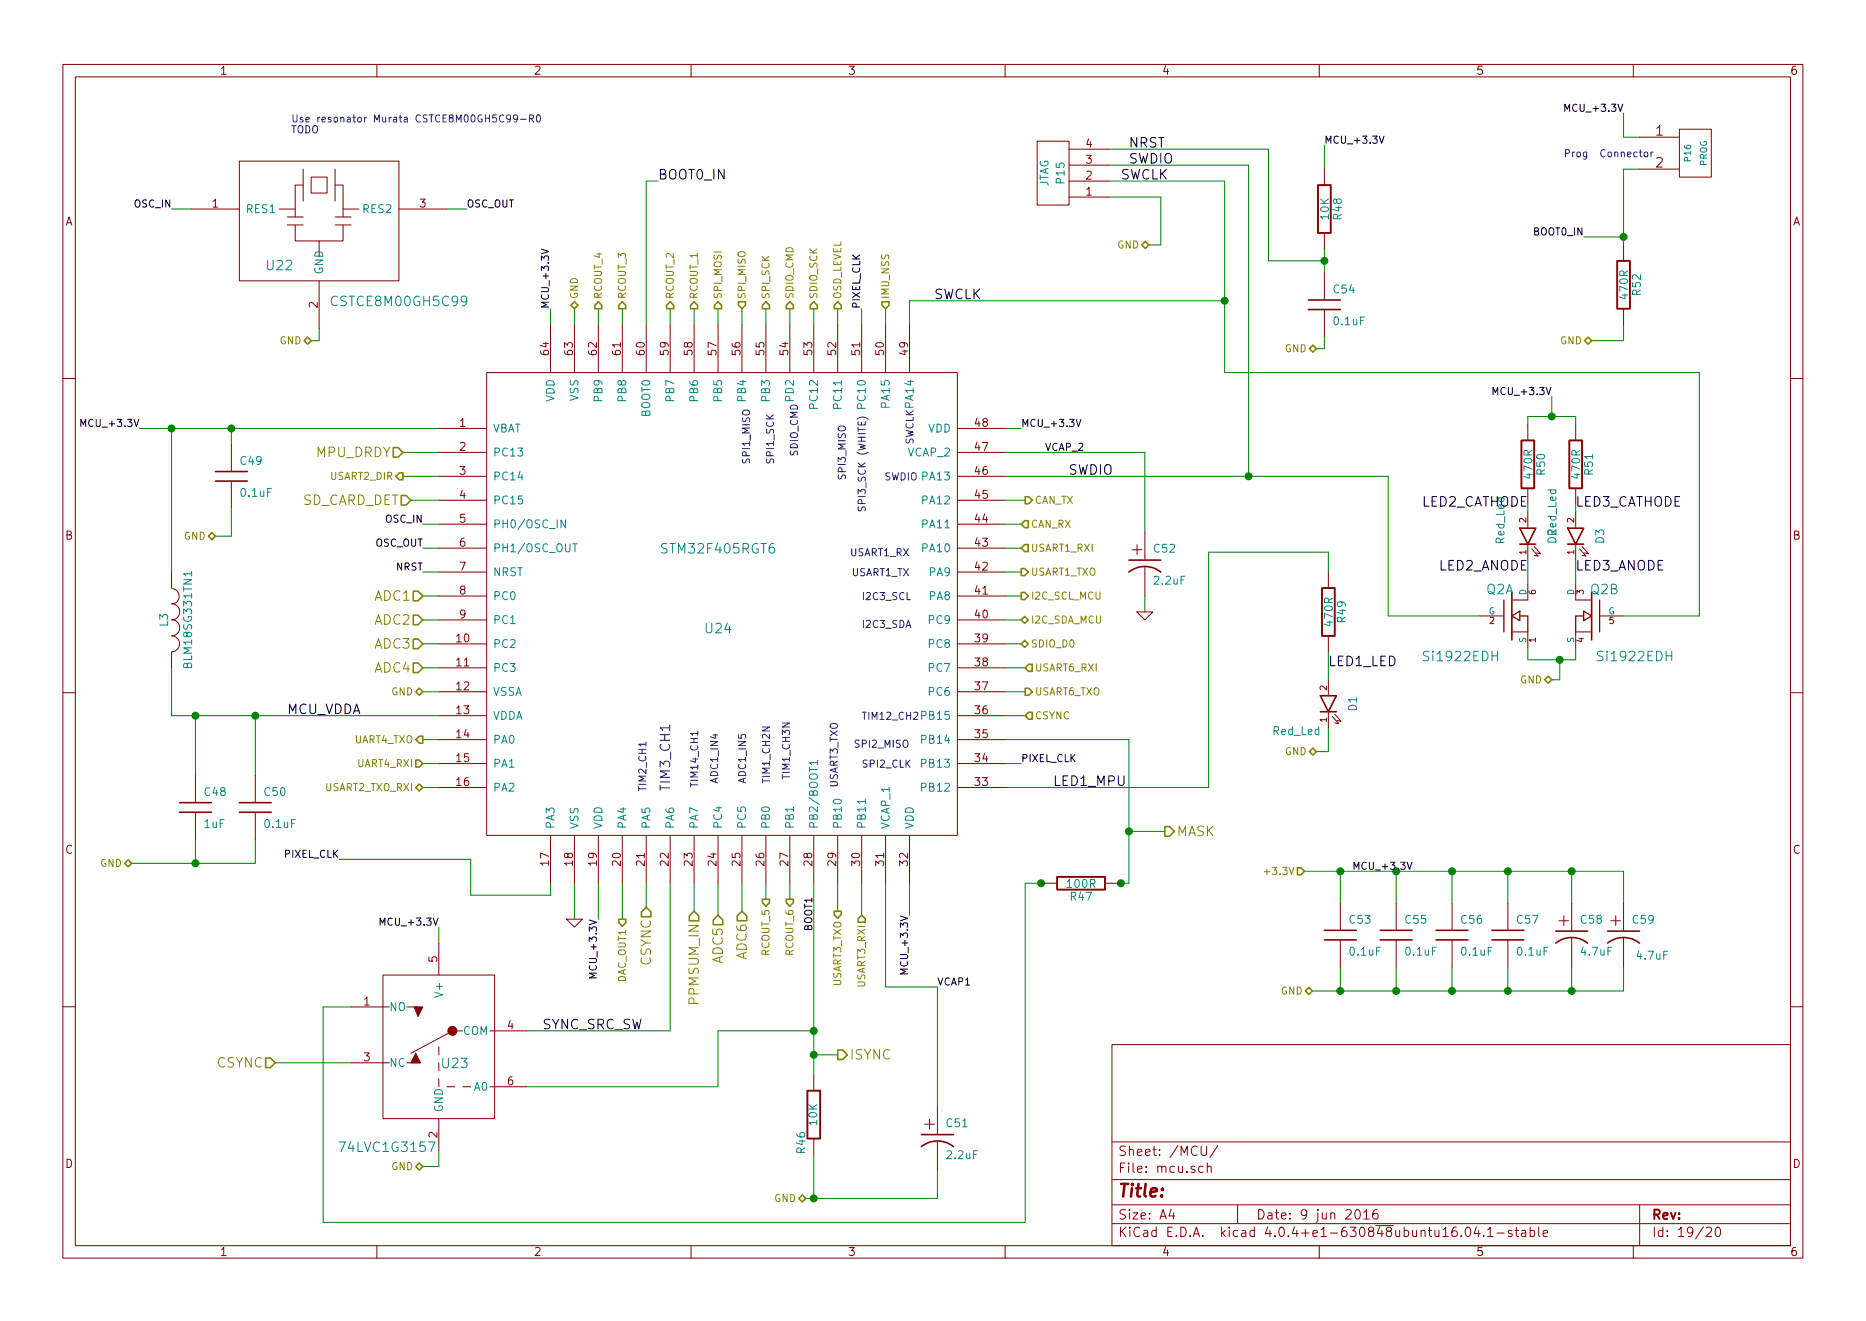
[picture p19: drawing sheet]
EESchema Schematic File Version 2
LIBS:osd-rescue
LIBS:power
LIBS:device
LIBS:transistors
LIBS:conn
LIBS:linear
LIBS:regul
LIBS:74xx
LIBS:cmos4000
LIBS:adc-dac
LIBS:memory
LIBS:display
LIBS:cypress
LIBS:siliconi
LIBS:contrib
LIBS:osd-cache
EELAYER 25 0
EELAYER END
$Descr A4 11693 8268
encoding utf-8
Sheet 19 20
Title ""
Date "9 jun 2016"
Rev ""
Comp ""
Comment1 ""
Comment2 ""
Comment3 ""
Comment4 ""
$EndDescr
Connection ~ 1225 4475
Wire Wire Line
	1075 4475 2750 4475
Connection ~ 5100 6600
Wire Wire Line
	5100 6600 5250 6600
Connection ~ 1600 4475
Wire Wire Line
	1600 4850 1600 4475
Connection ~ 1225 5400
Wire Wire Line
	1225 5250 1225 5400
Wire Wire Line
	8175 5450 10175 5450
Wire Wire Line
	6425 3125 6300 3125
Wire Wire Line
	9875 2600 9875 2650
Wire Wire Line
	9575 2600 9875 2600
Wire Wire Line
	9575 2600 9575 2650
Connection ~ 7825 2975
Wire Wire Line
	9275 3850 8700 3850
Wire Wire Line
	8700 3850 8700 2975
Wire Wire Line
	8700 2975 6300 2975
Wire Wire Line
	9875 4125 9875 4050
Wire Wire Line
	9575 4125 9875 4125
Wire Wire Line
	9575 4125 9575 4050
Wire Wire Line
	2125 5375 2950 5375
Wire Wire Line
	2950 5375 2950 5600
Wire Wire Line
	2950 5600 3450 5600
Wire Wire Line
	3450 5600 3450 5525
Wire Wire Line
	2000 2050 2000 2125
Wire Wire Line
	2000 2125 1950 2125
Wire Wire Line
	1200 1300 1075 1300
Wire Wire Line
	2750 3425 2650 3425
Wire Wire Line
	9875 3650 9875 3500
Wire Wire Line
	8325 4550 8325 4700
Wire Wire Line
	8250 2175 8300 2175
Connection ~ 8400 6200
Wire Wire Line
	8400 6200 8400 6050
Wire Wire Line
	5100 7225 5100 7500
Wire Wire Line
	1350 3350 1450 3350
Wire Wire Line
	8400 5450 8400 5650
Wire Wire Line
	7575 3450 8325 3450
Wire Wire Line
	7575 3450 7575 4925
Wire Wire Line
	7575 4925 6300 4925
Wire Wire Line
	2750 5900 2750 5800
Wire Wire Line
	7075 5525 7025 5525
Connection ~ 7025 5525
Wire Wire Line
	6300 4625 7075 4625
Wire Wire Line
	7075 4625 7075 5525
Wire Wire Line
	6425 7650 6425 5525
Wire Wire Line
	1725 6650 2200 6650
Wire Wire Line
	2750 4175 2650 4175
Wire Wire Line
	2750 3875 2650 3875
Wire Wire Line
	7825 2975 7825 1025
Wire Wire Line
	7825 1025 6950 1025
Wire Wire Line
	6950 1125 7675 1125
Wire Wire Line
	4050 5525 4050 5675
Wire Wire Line
	2525 2825 2750 2825
Wire Wire Line
	8325 4250 8325 4075
Wire Wire Line
	9875 3200 9875 3150
Wire Wire Line
	7175 3325 7175 2825
Wire Wire Line
	7175 2825 6300 2825
Wire Wire Line
	6300 4475 6425 4475
Wire Wire Line
	6400 3575 6300 3575
Wire Wire Line
	4950 2025 4950 1925
Connection ~ 1450 2675
Wire Wire Line
	1450 2675 1450 2775
Connection ~ 9850 5450
Wire Wire Line
	10175 5450 10175 5650
Connection ~ 9450 6200
Wire Wire Line
	9450 6200 9450 6050
Connection ~ 8750 6200
Wire Wire Line
	8750 6200 8750 6050
Wire Wire Line
	9850 6200 9850 6050
Connection ~ 8400 5450
Connection ~ 9100 5450
Wire Wire Line
	9100 5450 9100 5650
Wire Wire Line
	9850 5650 9850 5450
Wire Wire Line
	4800 2025 4800 1925
Wire Wire Line
	6400 3725 6300 3725
Wire Wire Line
	2750 4775 2650 4775
Wire Wire Line
	2750 3575 2650 3575
Wire Wire Line
	2750 3275 2650 3275
Wire Wire Line
	875  2675 2750 2675
Wire Wire Line
	4800 5625 4800 5525
Wire Wire Line
	3900 5750 3900 5525
Wire Wire Line
	5400 5725 5400 5525
Wire Wire Line
	6300 3425 6400 3425
Wire Wire Line
	6300 2675 6400 2675
Wire Wire Line
	5550 2025 5550 1925
Wire Wire Line
	4650 2025 4650 1925
Wire Wire Line
	4350 2025 4350 1925
Wire Wire Line
	3900 2025 3900 1925
Wire Wire Line
	3600 2025 3600 1925
Wire Wire Line
	4125 1125 4050 1125
Wire Wire Line
	4050 1125 4050 2025
Wire Wire Line
	5875 6175 5550 6175
Wire Wire Line
	5875 6175 5875 6925
Wire Wire Line
	5550 6175 5550 5525
Wire Wire Line
	3450 2025 3450 1925
Wire Wire Line
	3750 2025 3750 1925
Wire Wire Line
	4200 2025 4200 1925
Wire Wire Line
	4500 2025 4500 1925
Wire Wire Line
	5100 2025 5100 1925
Wire Wire Line
	5400 2025 5400 1925
Wire Wire Line
	6300 4775 6400 4775
Wire Wire Line
	5700 5725 5700 5525
Wire Wire Line
	3750 5750 3750 5525
Wire Wire Line
	4950 5625 4950 5525
Wire Wire Line
	5250 5700 5250 5525
Wire Wire Line
	2750 4325 2650 4325
Wire Wire Line
	2750 4625 2650 4625
Wire Wire Line
	6400 3875 6300 3875
Wire Wire Line
	8750 5450 8750 5650
Connection ~ 8750 5450
Wire Wire Line
	9450 5450 9450 5650
Connection ~ 9450 5450
Wire Wire Line
	5100 5525 5100 6725
Wire Wire Line
	9100 6200 9100 6050
Connection ~ 9100 6200
Wire Wire Line
	10175 6200 10175 6050
Connection ~ 9850 6200
Wire Wire Line
	1450 3350 1450 3175
Wire Wire Line
	10175 700  10175 850 
Wire Wire Line
	10175 850  10275 850 
Connection ~ 10175 1475
Wire Wire Line
	9925 1475 10175 1475
Wire Wire Line
	8300 2175 8300 2100
Wire Wire Line
	8300 1625 7950 1625
Wire Wire Line
	10175 2025 10175 2125
Wire Wire Line
	8300 1550 8300 1700
Connection ~ 8300 1625
Wire Wire Line
	10275 1050 10175 1050
Wire Wire Line
	10175 1050 10175 1525
Wire Wire Line
	8300 1050 8300 900 
Wire Wire Line
	3600 5750 3600 5525
Wire Wire Line
	6400 4025 6300 4025
Wire Wire Line
	6425 4175 6300 4175
Wire Wire Line
	6300 4325 6425 4325
Wire Wire Line
	5250 2025 5250 1925
Wire Wire Line
	7175 3825 7175 3725
Wire Wire Line
	9575 3200 9575 3150
Wire Wire Line
	4650 5700 4650 5525
Wire Wire Line
	4350 5525 4350 5700
Wire Wire Line
	7675 1875 5700 1875
Wire Wire Line
	6950 925  7950 925 
Wire Wire Line
	7950 925  7950 1625
Wire Wire Line
	6950 1225 7275 1225
Wire Wire Line
	7275 1225 7275 1525
Wire Wire Line
	2750 3725 2650 3725
Wire Wire Line
	2750 4025 2650 4025
Wire Wire Line
	4500 5525 4500 5725
Wire Wire Line
	3300 6450 4200 6450
Wire Wire Line
	4200 6450 4200 5525
Wire Wire Line
	2200 6300 2025 6300
Wire Wire Line
	2025 6300 2025 7650
Wire Wire Line
	2025 7650 6425 7650
Connection ~ 7075 5200
Connection ~ 6525 5525
Wire Wire Line
	6425 5525 6525 5525
Wire Wire Line
	7300 5200 7075 5200
Wire Wire Line
	8325 3450 8325 3575
Wire Wire Line
	2750 7200 2750 7300
Wire Wire Line
	2750 2975 2525 2975
Wire Wire Line
	5700 1875 5700 2025
Wire Wire Line
	2750 7300 2650 7300
Wire Wire Line
	5050 7500 5875 7500
Wire Wire Line
	5875 7500 5875 7325
Connection ~ 5100 7500
Wire Wire Line
	7275 1525 7200 1525
Wire Wire Line
	9575 3500 9575 3650
Wire Wire Line
	10175 2125 9975 2125
Wire Wire Line
	2800 1300 2925 1300
Wire Wire Line
	8325 4700 8250 4700
Wire Wire Line
	9725 4250 9775 4250
Wire Wire Line
	9775 4250 9775 4125
Connection ~ 9775 4125
Wire Wire Line
	7675 1125 7675 2325
Wire Wire Line
	7675 2325 10650 2325
Wire Wire Line
	10650 2325 10650 3850
Wire Wire Line
	10650 3850 10175 3850
Connection ~ 7675 1875
Wire Wire Line
	9725 2475 9725 2600
Connection ~ 9725 2600
Wire Wire Line
	6400 3275 6300 3275
Wire Wire Line
	8225 6200 10175 6200
Wire Wire Line
	825  5400 1600 5400
Wire Wire Line
	1600 5400 1600 5250
Wire Wire Line
	1225 4475 1225 4850
Wire Wire Line
	2750 4925 2650 4925
Wire Wire Line
	3300 6800 4500 6800
Wire Wire Line
	4500 6800 4500 6450
Wire Wire Line
	4500 6450 5100 6450
Connection ~ 5100 6450
Wire Wire Line
	1075 4475 1075 4175
Wire Wire Line
	1075 3575 1075 2675
Connection ~ 1075 2675
Text Notes 5250 4925 1    45   ~ 0
USART3_TXO
Text Notes 4950 4875 1    45   ~ 0
TIM1_CH3N
Text Notes 4825 4900 1    45   ~ 0
TIM1_CH2N
Text Notes 4675 4900 1    45   ~ 0
ADC1_IN5
Text Notes 4500 4900 1    45   ~ 0
ADC1_IN4
Text Notes 4375 4925 1    45   ~ 0
TIM14_CH1
Text HLabel 2525 2975 0    45   Output ~ 0
USART2_DIR
Text HLabel 825  5400 0    45   BiDi ~ 0
GND
$Comp
L C-RESCUE-osd C50
U 1 1
P 1600 5050
F 0 "C50" H 1650 5150 50  0000 L CNN
F 1 "0.1uF" H 1650 4950 50  0000 L CNN
F 2 "SMD_0603:SMD_0603" H 1600 5050 60  0001 C CNN
F 3 "" H 1600 5050 60  0001 C CNN
F 4 "10V" H 1600 5050 60  0001 C CNN "Description"
	1    1600 5050
	1    0    0    -1  
$EndComp
$Comp
L C-RESCUE-osd C48
U 1 1
P 1225 5050
F 0 "C48" H 1275 5150 50  0000 L CNN
F 1 "1uF" H 1275 4950 50  0000 L CNN
F 2 "SMD_0603:SMD_0603" H 1225 5050 60  0001 C CNN
F 3 "" H 1225 5050 60  0001 C CNN
F 4 "10V" H 1225 5050 60  0001 C CNN "Description"
	1    1225 5050
	1    0    0    -1  
$EndComp
Text HLabel 6425 3125 2    45   Output ~ 0
CAN_TX
Text HLabel 6400 3275 2    45   Input ~ 0
CAN_RX
Text Label 9725 2475 2    45   ~ 0
MCU_+3.3V
Text HLabel 9725 4250 0    45   BiDi ~ 0
GND
$Comp
L DUAL_MOS_N Q2
U 2 1
P 9975 3850
F 0 "Q2" H 9985 4020 60  0000 R CNN
F 1 "Si1922EDH" H 9950 3600 60  0000 R CNN
F 2 "SC70-6:SC70-6" H 9975 3850 60  0001 C CNN
F 3 "" H 9975 3850 60  0001 C CNN
	2    9975 3850
	-1   0    0    -1  
$EndComp
$Comp
L DUAL_MOS_N Q2
U 1 1
P 9475 3850
F 0 "Q2" H 9485 4020 60  0000 R CNN
F 1 "Si1922EDH" H 9400 3600 60  0000 R CNN
F 2 "SC70-6:SC70-6" H 9475 3850 60  0001 C CNN
F 3 "" H 9475 3850 60  0001 C CNN
	1    9475 3850
	1    0    0    -1  
$EndComp
Text Label 2125 5375 2    45   ~ 0
PIXEL_CLK
$Comp
L CERRES U22
U 1 1
P 2000 1300
F 0 "U22" H 1750 950 60  0000 C CNN
F 1 "CSTCE8M00GH5C99" H 2500 725 60  0000 C CNN
F 2 "MURATA_CSTCE:MURATA_CSTCE" H 2000 1300 60  0001 C CNN
F 3 "" H 2000 1300 60  0001 C CNN
	1    2000 1300
	1    0    0    -1  
$EndComp
Text Notes 1825 825  0    45   ~ 0
Use resonator Murata CSTCE8M00GH5C99-R0\nTODO
Text Label 2925 1300 0    45   ~ 0
OSC_OUT
Text Label 2650 3425 2    45   ~ 0
OSC_OUT
Text HLabel 9975 2125 0    45   BiDi ~ 0
GND
Text HLabel 8250 4700 0    45   BiDi ~ 0
GND
Text HLabel 8250 2175 0    45   BiDi ~ 0
GND
Text HLabel 7200 1525 0    45   BiDi ~ 0
GND
Text HLabel 2650 4325 0    45   BiDi ~ 0
GND
Text HLabel 5050 7500 0    45   BiDi ~ 0
GND
Text HLabel 2650 7300 0    45   BiDi ~ 0
GND
Text HLabel 1350 3350 0    45   BiDi ~ 0
GND
Text HLabel 1950 2125 0    45   BiDi ~ 0
GND
Text Label 2650 3575 2    45   ~ 0
NRST
$Comp
L GND-RESCUE-osd #PWR015
U 1 1
P 3600 5750
F 0 "#PWR015" H 3600 5750 30  0001 C CNN
F 1 "GND" H 3600 5680 30  0001 C CNN
F 2 "" H 3600 5750 60  0001 C CNN
F 3 "" H 3600 5750 60  0001 C CNN
	1    3600 5750
	1    0    0    -1  
$EndComp
Text Label 2750 5800 2    45   ~ 0
MCU_+3.3V
Text HLabel 4650 5700 3    60   Input ~ 0
ADC6
Text HLabel 4350 5700 3    60   Input ~ 0
PPMSUM_IN
$Comp
L R-RESCUE-osd R47
U 1 1
P 6775 5525
F 0 "R47" V 6855 5525 50  0000 C CNN
F 1 "100R" V 6775 5525 50  0000 C CNN
F 2 "SMD_0603:SMD_0603" H 6775 5525 60  0001 C CNN
F 3 "" H 6775 5525 60  0001 C CNN
F 4 "10%" V 6775 5525 60  0001 C CNN "Description"
	1    6775 5525
	0    1    1    0   
$EndComp
Text HLabel 5250 6600 2    60   Output ~ 0
ISYNC
$Comp
L TS5A3157 U23
U 1 1
P 2750 6550
F 0 "U23" H 2650 6450 60  0000 C CNN
F 1 "74LVC1G3157" H 3075 5925 60  0000 C CNN
F 2 "SC70-6:SC70-6" H 2750 6550 60  0001 C CNN
F 3 "" H 2750 6550 60  0001 C CNN
	1    2750 6550
	-1   0    0    -1  
$EndComp
Text HLabel 7300 5200 2    60   Output ~ 0
MASK
Text HLabel 4500 5725 3    60   Input ~ 0
ADC5
Text Notes 4200 4950 1    60   ~ 0
TIM3_CH1
Text Label 6975 2975 2    60   ~ 0
SWDIO
Text HLabel 2650 3725 0    60   Input ~ 0
ADC1
$Comp
L CONN_4 P15
U 1 1
P 6600 1075
F 0 "P15" V 6550 1075 50  0000 C CNN
F 1 "JTAG" V 6650 1075 50  0000 C CNN
F 2 "JST_SH1_4_vert:JST_SH1_4_vert" H 6600 1075 60  0001 C CNN
F 3 "" H 6600 1075 60  0001 C CNN
	1    6600 1075
	-1   0    0    1   
$EndComp
Text Label 7025 1125 0    60   ~ 0
SWCLK
Text Label 6150 1875 2    60   ~ 0
SWCLK
Text HLabel 2525 2825 0    60   Input ~ 0
MPU_DRDY
Text HLabel 4050 5675 3    60   Input ~ 0
CSYNC
Text HLabel 2650 4175 0    60   Input ~ 0
ADC4
Text HLabel 2650 4025 0    60   Input ~ 0
ADC3
Text HLabel 2650 3875 0    60   Input ~ 0
ADC2
Text Label 7075 925  0    60   ~ 0
NRST
Text Label 7075 1025 0    60   ~ 0
SWDIO
$Comp
L R-RESCUE-osd R49
U 1 1
P 8325 3825
F 0 "R49" V 8405 3825 50  0000 C CNN
F 1 "470R" V 8325 3825 50  0000 C CNN
F 2 "SMD_0603:SMD_0603" H 8325 3825 60  0001 C CNN
F 3 "D" H 8325 3825 60  0001 C CNN
F 4 "Resistor/470R/+-10%/0603" H 8325 3825 60  0001 C CNN "Description"
F 5 "M" H 8325 3825 60  0001 C CNN "MFG Name"
F 6 "P" H 8325 3825 60  0001 C CNN "MFG Part Num"
	1    8325 3825
	1    0    0    -1  
$EndComp
$Comp
L LED_IPC-7351_2005 D1
U 1 1
P 8325 4400
F 0 "D1" H 8325 4250 50  0000 C CNN
F 1 "Red_Led" V 8150 4600 50  0000 C CNN
F 2 "LED_0603_IPC-7351_2005:LED_0603_IPC-7351_2005" H 8325 4400 60  0001 C CNN
F 3 "D" H 8325 4400 60  0001 C CNN
F 4 "M" H 8325 4400 60  0001 C CNN "MFG Name"
F 5 "P" H 8325 4400 60  0001 C CNN "MFG Part Num"
F 6 "Led/Red/0603" H 8325 4400 60  0001 C CNN "Description"
	1    8325 4400
	0    -1   -1   0   
$EndComp
$Comp
L R-RESCUE-osd R50
U 1 1
P 9575 2900
F 0 "R50" V 9655 2900 50  0000 C CNN
F 1 "470R" V 9575 2900 50  0000 C CNN
F 2 "SMD_0603:SMD_0603" H 9575 2900 60  0001 C CNN
F 3 "D" H 9575 2900 60  0001 C CNN
F 4 "Resistor/470R/+-10%/0603" H 9575 2900 60  0001 C CNN "Description"
F 5 "M" H 9575 2900 60  0001 C CNN "MFG Name"
F 6 "P" H 9575 2900 60  0001 C CNN "MFG Part Num"
	1    9575 2900
	1    0    0    -1  
$EndComp
$Comp
L LED_IPC-7351_2005 D2
U 1 1
P 9575 3350
F 0 "D2" H 9575 3200 50  0000 C CNN
F 1 "Red_Led" H 9675 3525 50  0000 C CNN
F 2 "LED_0603_IPC-7351_2005:LED_0603_IPC-7351_2005" H 9575 3350 60  0001 C CNN
F 3 "D" H 9575 3350 60  0001 C CNN
F 4 "M" H 9575 3350 60  0001 C CNN "MFG Name"
F 5 "P" H 9575 3350 60  0001 C CNN "MFG Part Num"
F 6 "Led/Red/0603" H 9575 3350 60  0001 C CNN "Description"
	1    9575 3350
	0    -1   -1   0   
$EndComp
$Comp
L GND-RESCUE-osd #PWR016
U 1 1
P 7175 3825
F 0 "#PWR016" H 7175 3825 30  0001 C CNN
F 1 "GND" H 7175 3755 30  0001 C CNN
F 2 "" H 7175 3825 60  0001 C CNN
F 3 "" H 7175 3825 60  0001 C CNN
	1    7175 3825
	1    0    0    -1  
$EndComp
Text HLabel 5250 1925 1    45   Output ~ 0
OSD_LEVEL
Text HLabel 2650 4925 0    45   BiDi ~ 0
USART2_TXO_RXI
Text HLabel 5250 5700 3    45   Output ~ 0
USART3_TXO
Text HLabel 5400 5725 3    45   Input ~ 0
USART3_RXI
Text Notes 5400 3925 0    45   ~ 0
I2C3_SDA
Text Notes 5400 3750 0    45   ~ 0
I2C3_SCL
Text Notes 5350 4675 0    45   ~ 0
SPI2_MISO
Text HLabel 1725 6650 0    60   Input ~ 0
CSYNC
Text HLabel 6425 4475 2    45   Input ~ 0
CSYNC
Text HLabel 6425 4325 2    45   Output ~ 0
USART6_TXO
Text HLabel 6425 4175 2    45   Input ~ 0
USART6_RXI
Text Notes 4850 2900 1    45   ~ 0
SPI1_SCK
Text Notes 4700 2900 1    45   ~ 0
SPI1_MISO
Text HLabel 6400 4025 2    45   BiDi ~ 0
SDIO_D0
Text HLabel 4950 1925 1    45   Output ~ 0
SDIO_CMD
$Comp
L LED_IPC-7351_2005 D3
U 1 1
P 9875 3350
F 0 "D3" H 9875 3200 50  0000 C CNN
F 1 "Red_Led" H 10025 3500 50  0000 C CNN
F 2 "LED_0603_IPC-7351_2005:LED_0603_IPC-7351_2005" H 9875 3350 60  0001 C CNN
F 3 "D" H 9875 3350 60  0001 C CNN
F 4 "M" H 9875 3350 60  0001 C CNN "MFG Name"
F 5 "P" H 9875 3350 60  0001 C CNN "MFG Part Num"
F 6 "Led/Red/0603" H 9875 3350 60  0001 C CNN "Description"
	1    9875 3350
	0    -1   -1   0   
$EndComp
Text Label 5100 5825 1    45   ~ 0
BOOT1
Text Label 6550 2825 0    45   ~ 0
VCAP_2
Text Label 5875 6175 0    45   ~ 0
VCAP1
$Comp
L STM32F405RGT6 U24
U 1 1
P 4500 3675
F 0 "U24" H 4500 3425 60  0000 C CNN
F 1 "STM32F405RGT6" H 4500 3925 60  0000 C CNN
F 2 "LQFP64:LQFP64" H 4500 3675 60  0001 C CNN
F 3 "www.st.com/web/en/resource/technical/document/datasheet/DM00037051.pdf" H 4500 3675 60  0001 C CNN
F 4 "ST Microelectronics" H 4500 3675 60  0001 C CNN "MFG Name"
F 5 "STM32F405RGT6" H 4500 3675 60  0001 C CNN "MFG Part Num"
	1    4500 3675
	1    0    0    -1  
$EndComp
Text Label 4125 1125 0    60   ~ 0
BOOT0_IN
Text Label 9925 1475 2    45   ~ 0
BOOT0_IN
Text Label 10175 700  2    45   ~ 0
MCU_+3.3V
Text Label 8300 900  0    45   ~ 0
MCU_+3.3V
$Comp
L R-RESCUE-osd R52
U 1 1
P 10175 1775
F 0 "R52" V 10255 1775 50  0000 C CNN
F 1 "470R" V 10175 1775 50  0000 C CNN
F 2 "SMD_0603:SMD_0603" H 10175 1775 60  0001 C CNN
F 3 "D" H 10175 1775 60  0001 C CNN
F 4 "Resistor/470R/+-10%/0603" H 10175 1775 60  0001 C CNN "Description"
F 5 "M" H 10175 1775 60  0001 C CNN "MFG Name"
F 6 "P" H 10175 1775 60  0001 C CNN "MFG Part Num"
	1    10175 1775
	1    0    0    -1  
$EndComp
Text Notes 9800 975  0    45   ~ 0
Prog  Connector
$Comp
L R-RESCUE-osd R48
U 1 1
P 8300 1300
F 0 "R48" V 8380 1300 50  0000 C CNN
F 1 "10K" V 8300 1300 50  0000 C CNN
F 2 "SMD_0603:SMD_0603" H 8300 1300 60  0001 C CNN
F 3 "D" H 8300 1300 60  0001 C CNN
F 4 "Resistor/10K/+-10%/0603" H 8300 1300 60  0001 C CNN "Description"
F 5 "M" H 8300 1300 60  0001 C CNN "MFG Name"
F 6 "P" H 8300 1300 60  0001 C CNN "MFG Part Num"
	1    8300 1300
	1    0    0    -1  
$EndComp
$Comp
L C-RESCUE-osd C54
U 1 1
P 8300 1900
F 0 "C54" H 8350 2000 50  0000 L CNN
F 1 "0.1uF" H 8350 1800 50  0000 L CNN
F 2 "SMD_0603:SMD_0603" H 8300 1900 60  0001 C CNN
F 3 "D" H -700 1475 60  0001 C CNN
F 4 "Capacitor/0.1uF/10V/+-10%/X7R/0603 " H -700 1475 60  0001 C CNN "Description"
F 5 "M" H -700 1475 60  0001 C CNN "MFG Name"
F 6 "P" H -700 1475 60  0001 C CNN "MFG Part Num"
	1    8300 1900
	1    0    0    -1  
$EndComp
$Comp
L CONN_2 P16
U 1 1
P 10625 950
F 0 "P16" V 10575 950 40  0000 C CNN
F 1 "PROG" V 10675 950 40  0000 C CNN
F 2 "JST_SH1_2_vert:JST_SH1_2_vert" H 10625 950 60  0001 C CNN
F 3 "" H 10625 950 60  0001 C CNN
F 4 "0.1 in pitch header/2 contacts" H 10625 950 60  0001 C CNN "Description"
	1    10625 950 
	1    0    0    -1  
$EndComp
Text HLabel 8175 5450 0    45   Input ~ 0
+3.3V
Text HLabel 5100 1925 1    45   Output ~ 0
SDIO_SCK
$Comp
L C-RESCUE-osd C49
U 1 1
P 1450 2975
F 0 "C49" H 1500 3075 50  0000 L CNN
F 1 "0.1uF" H 1500 2875 50  0000 L CNN
F 2 "SMD_0603:SMD_0603" H 1450 2975 60  0001 C CNN
F 3 "D" H 1450 2975 60  0001 C CNN
F 4 "Capacitor/0.1uF/10V/+-10%/X7R/0603 " H 1450 2975 60  0001 C CNN "Description"
F 5 "M" H 1450 2975 60  0001 C CNN "MFG Name"
F 6 "P" H 1450 2975 60  0001 C CNN "MFG Part Num"
	1    1450 2975
	1    0    0    -1  
$EndComp
$Comp
L CP1-RESCUE-osd C59
U 1 1
P 10175 5850
F 0 "C59" H 10225 5950 50  0000 L CNN
F 1 "4.7uF" H 10250 5725 50  0000 L CNN
F 2 "SMD_0603:SMD_0603" H 9850 5850 60  0001 C CNN
F 3 "D" H 9850 5850 60  0001 C CNN
F 4 "Capacitor/4.7uF/10V/+-10%/X5R/0603" H 9850 5850 60  0001 C CNN "Description"
F 5 "M" H 9850 5850 60  0001 C CNN "MFG Name"
F 6 "P" H 9850 5850 60  0001 C CNN "MFG Part Num"
	1    10175 5850
	1    0    0    -1  
$EndComp
$Comp
L R-RESCUE-osd R46
U 1 1
P 5100 6975
F 0 "R46" V 5175 7150 50  0000 C CNN
F 1 "10K" V 5100 6975 50  0000 C CNN
F 2 "SMD_0603:SMD_0603" H 5100 6975 60  0001 C CNN
F 3 "D" H 5100 6975 60  0001 C CNN
F 4 "Resistor/1K/+-10%/0603" H 5100 6975 60  0001 C CNN "Description"
F 5 "M" H 5100 6975 60  0001 C CNN "MFG Name"
F 6 "P" H 5100 6975 60  0001 C CNN "MFG Part Num"
	1    5100 6975
	-1   0    0    1   
$EndComp
$Comp
L R-RESCUE-osd R51
U 1 1
P 9875 2900
F 0 "R51" V 9955 2900 50  0000 C CNN
F 1 "470R" V 9875 2900 50  0000 C CNN
F 2 "SMD_0603:SMD_0603" H 9875 2900 60  0001 C CNN
F 3 "D" H 9875 2900 60  0001 C CNN
F 4 "Resistor/470R/+-10%/0603" H 9875 2900 60  0001 C CNN "Description"
F 5 "M" H 9875 2900 60  0001 C CNN "MFG Name"
F 6 "P" H 9875 2900 60  0001 C CNN "MFG Part Num"
	1    9875 2900
	1    0    0    -1  
$EndComp
Text Label 8475 5450 0    45   ~ 0
MCU_+3.3V
Text Label 3750 5750 3    45   ~ 0
MCU_+3.3V
Text Label 5700 5725 3    45   ~ 0
MCU_+3.3V
Text Label 6400 2675 0    45   ~ 0
MCU_+3.3V
Text Label 3450 1925 1    45   ~ 0
MCU_+3.3V
Text Label 875  2675 2    45   ~ 0
MCU_+3.3V
Text Notes 5725 2775 1    45   ~ 0
SWCLK
Text HLabel 3600 1925 1    45   BiDi ~ 0
GND
Text HLabel 8225 6200 0    45   BiDi ~ 0
GND
Text HLabel 4950 5625 3    45   Output ~ 0
RCOUT_6
Text HLabel 2650 4775 0    45   Input ~ 0
UART4_RXI
Text HLabel 2650 4625 0    45   Output ~ 0
UART4_TXO
Text HLabel 6400 3875 2    45   BiDi ~ 0
I2C_SDA_MCU
Text HLabel 6400 3725 2    45   Output ~ 0
I2C_SCL_MCU
Text HLabel 4800 1925 1    45   Output ~ 0
SPI_SCK
Text HLabel 4650 1925 1    45   Input ~ 0
SPI_MISO
Text HLabel 4500 1925 1    45   Output ~ 0
SPI_MOSI
Text HLabel 4350 1925 1    45   Output ~ 0
RCOUT_1
Text HLabel 4200 1925 1    45   Output ~ 0
RCOUT_2
Text HLabel 3900 1925 1    45   Output ~ 0
RCOUT_3
Text HLabel 3750 1925 1    45   Output ~ 0
RCOUT_4
Text Notes 5750 3000 2    45   ~ 0
SWDIO
Text Label 1075 1300 2    45   ~ 0
OSC_IN
Text Label 2650 3275 2    45   ~ 0
OSC_IN
Text HLabel 4800 5625 3    45   Output ~ 0
RCOUT_5
Text Notes 5700 3600 2    45   ~ 0
USART1_TX
Text Notes 5700 3475 2    45   ~ 0
USART1_RX
Text Notes 5300 3000 1    45   ~ 0
SPI3_MISO
Text HLabel 5550 1925 1    45   Input ~ 0
IMU_NSS
Text HLabel 6400 3425 2    45   Input ~ 0
USART1_RXI
Text Notes 5000 2850 1    45   ~ 0
SDIO_CMD
Text Notes 4050 4950 1    45   ~ 0
TIM2_CH1
Text Label 5400 1925 1    45   ~ 0
PIXEL_CLK
Text Notes 5425 3200 1    45   ~ 0
SPI3_SCK (WHITE)
Text Notes 5400 4500 0    45   ~ 0
TIM12_CH2
Text Label 6400 4775 0    45   ~ 0
PIXEL_CLK
Text Notes 5400 4800 0    45   ~ 0
SPI2_CLK
Text HLabel 6400 3575 2    45   Output ~ 0
USART1_TXO
Text HLabel 3900 5750 3    45   Output ~ 0
DAC_OUT1
$Comp
L CP1-RESCUE-osd C51
U 1 1
P 5875 7125
F 0 "C51" H 5925 7225 50  0000 L CNN
F 1 "2.2uF" H 5925 7025 50  0000 L CNN
F 2 "SMD_0603:SMD_0603" H 5875 7125 60  0001 C CNN
F 3 "D" H 5875 7125 60  0001 C CNN
F 4 "Capacitor/2.2uF/10V/-20%+80%/Y5V/0603" H 5875 7125 60  0001 C CNN "Description"
F 5 "M" H 5875 7125 60  0001 C CNN "MFG Name"
F 6 "P" H 5875 7125 60  0001 C CNN "MFG Part Num"
	1    5875 7125
	1    0    0    -1  
$EndComp
$Comp
L CP1-RESCUE-osd C52
U 1 1
P 7175 3525
F 0 "C52" H 7225 3625 50  0000 L CNN
F 1 "2.2uF" H 7225 3425 50  0000 L CNN
F 2 "SMD_0603:SMD_0603" H 7175 3525 60  0001 C CNN
F 3 "D" H 7175 3525 60  0001 C CNN
F 4 "Capacitor/2.2uF/10V/-20%+80%/Y5V/0603" H 7175 3525 60  0001 C CNN "Description"
F 5 "M" H 7175 3525 60  0001 C CNN "MFG Name"
F 6 "P" H 7175 3525 60  0001 C CNN "MFG Part Num"
	1    7175 3525
	1    0    0    -1  
$EndComp
$Comp
L CP1-RESCUE-osd C58
U 1 1
P 9850 5850
F 0 "C58" H 9900 5950 50  0000 L CNN
F 1 "4.7uF" H 9900 5750 50  0000 L CNN
F 2 "SMD_0603:SMD_0603" H 9850 5850 60  0001 C CNN
F 3 "D" H 9850 5850 60  0001 C CNN
F 4 "Capacitor/4.7uF/10V/+-10%/X5R/0603" H 9850 5850 60  0001 C CNN "Description"
F 5 "M" H 9850 5850 60  0001 C CNN "MFG Name"
F 6 "P" H 9850 5850 60  0001 C CNN "MFG Part Num"
	1    9850 5850
	1    0    0    -1  
$EndComp
$Comp
L C-RESCUE-osd C57
U 1 1
P 9450 5850
F 0 "C57" H 9500 5950 50  0000 L CNN
F 1 "0.1uF" H 9500 5750 50  0000 L CNN
F 2 "SMD_0603:SMD_0603" H 9450 5850 60  0001 C CNN
F 3 "D" H 9100 5850 60  0001 C CNN
F 4 "Capacitor/0.1uF/10V/+-10%/X7R/0603" H 9100 5850 60  0001 C CNN "Description"
F 5 "M" H 9100 5850 60  0001 C CNN "MFG Name"
F 6 "P" H 9100 5850 60  0001 C CNN "MFG Part Num"
	1    9450 5850
	1    0    0    -1  
$EndComp
$Comp
L C-RESCUE-osd C56
U 1 1
P 9100 5850
F 0 "C56" H 9150 5950 50  0000 L CNN
F 1 "0.1uF" H 9150 5750 50  0000 L CNN
F 2 "SMD_0603:SMD_0603" H 9100 5850 60  0001 C CNN
F 3 "D" H 9100 5850 60  0001 C CNN
F 4 "Capacitor/0.1uF/10V/+-10%/X7R/0603" H 9100 5850 60  0001 C CNN "Description"
F 5 "M" H 9100 5850 60  0001 C CNN "MFG Name"
F 6 "P" H 9100 5850 60  0001 C CNN "MFG Part Num"
	1    9100 5850
	1    0    0    -1  
$EndComp
$Comp
L C-RESCUE-osd C55
U 1 1
P 8750 5850
F 0 "C55" H 8800 5950 50  0000 L CNN
F 1 "0.1uF" H 8800 5750 50  0000 L CNN
F 2 "SMD_0603:SMD_0603" H 8750 5850 60  0001 C CNN
F 3 "D" H 8750 5850 60  0001 C CNN
F 4 "Capacitor/0.1uF/10V/+-10%/X7R/0603" H 8750 5850 60  0001 C CNN "Description"
F 5 "M" H 8750 5850 60  0001 C CNN "MFG Name"
F 6 "P" H 8750 5850 60  0001 C CNN "MFG Part Num"
	1    8750 5850
	1    0    0    -1  
$EndComp
$Comp
L C-RESCUE-osd C53
U 1 1
P 8400 5850
F 0 "C53" H 8450 5950 50  0000 L CNN
F 1 "0.1uF" H 8450 5750 50  0000 L CNN
F 2 "SMD_0603:SMD_0603" H 8400 5850 60  0001 C CNN
F 3 "D" H 8400 5850 60  0001 C CNN
F 4 "Capacitor/0.1uF/10V/+-10%/X7R/0603" H 8400 5850 60  0001 C CNN "Description"
F 5 "M" H 8400 5850 60  0001 C CNN "MFG Name"
F 6 "P" H 8400 5850 60  0001 C CNN "MFG Part Num"
	1    8400 5850
	1    0    0    -1  
$EndComp
Text Label 3400 6450 0    60   ~ 0
SYNC_SRC_SW
Text Label 6600 4925 0    60   ~ 0
LED1_MPU
Text Label 8325 4175 0    60   ~ 0
LED1_LED
Text Label 9575 3575 2    60   ~ 0
LED2_ANODE
Text Label 9875 3575 0    60   ~ 0
LED3_ANODE
Text Label 9875 3175 0    60   ~ 0
LED3_CATHODE
Text Label 9575 3175 2    60   ~ 0
LED2_CATHODE
$Comp
L INDUCTOR L3
U 1 1
P 1075 3875
F 0 "L3" V 1025 3875 50  0000 C CNN
F 1 "BLM18SG331TN1" V 1175 3875 50  0000 C CNN
F 2 "SMD_0603:SMD_0603" H 1075 3875 50  0001 C CNN
F 3 "" H 1075 3875 50  0000 C CNN
	1    1075 3875
	1    0    0    -1  
$EndComp
Text Label 1800 4475 0    60   ~ 0
MCU_VDDA
Text HLabel 2575 3125 0    60   Input ~ 0
SD_CARD_DET
Wire Wire Line
	2750 3125 2575 3125
$EndSCHEMATC
